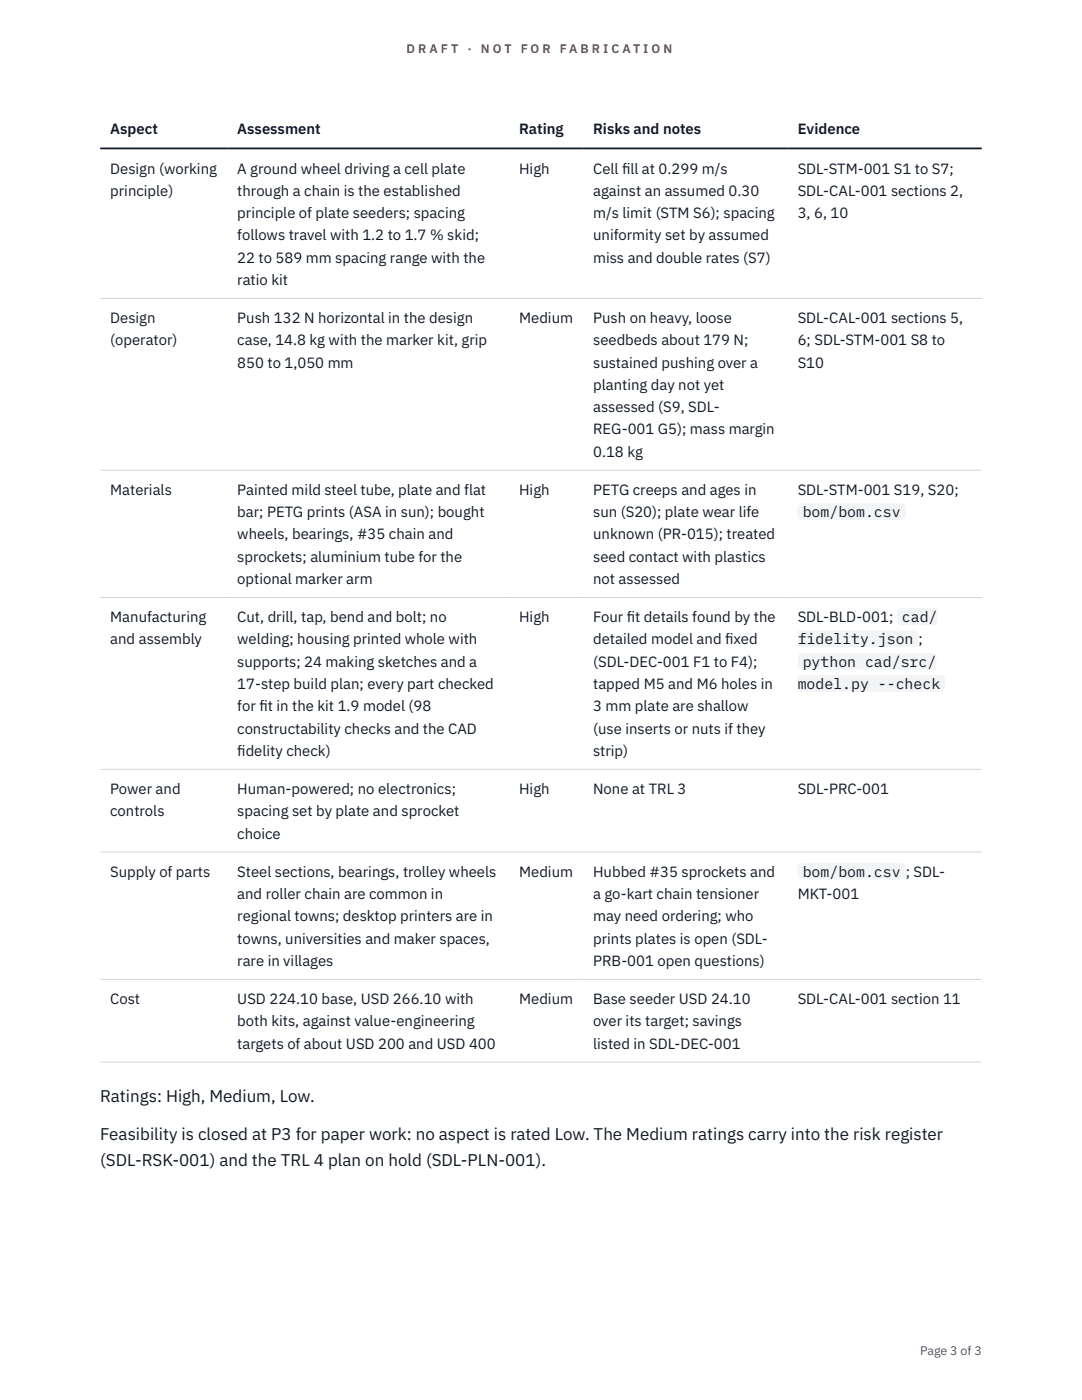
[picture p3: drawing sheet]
<svg xmlns="http://www.w3.org/2000/svg" width="216mm" height="279mm" viewBox="0 0 216 279" stroke-linecap="round" stroke-linejoin="round" font-family="sans-serif">
<defs><g id="words">
<g font-size="3.4" fill="#111827">
<text x="20" y="219.9">Ratings: High, Medium, Low.</text>
<text x="20" y="227.5">Feasibility is closed at P3 for paper work: no aspect is rated Low. The Medium ratings carry into the risk register</text>
<text x="20" y="232.6">(SDL-RSK-001) and the TRL 4 plan on hold (SDL-PLN-001).</text>
</g>
<g font-size="3" fill="#111827">
<text x="22" y="26.8">Aspect</text>
<text x="47.3" y="26.8">Assessment</text>
<text x="103.6" y="26.8">Rating</text>
<text x="118.4" y="26.8">Risks and notes</text>
<text x="159.2" y="26.8">Evidence</text>
<text x="22" y="34.6">Design (working</text>
<text x="47.3" y="34.6">A ground wheel driving a cell plate</text>
<text x="103.6" y="34.6">High</text>
<text x="118.4" y="34.6">Cell f</text>
<text x="124.1" y="34.6">ill at 0.299 m/s</text>
<text x="159.2" y="34.6">SDL-STM-001 S1 to S7;</text>
<text x="22" y="39.1">principle)</text>
<text x="47.3" y="39.1">through a chain is the established</text>
<text x="118.4" y="39.1">against an assumed 0.30</text>
<text x="159.2" y="39.1">SDL-CAL-001 sections 2,</text>
<text x="47.3" y="43.5">principle of plate seeders; spacing</text>
<text x="47.3" y="48">follows travel with 1.2 to 1.7 % skid;</text>
<text x="118.4" y="43.5">m/s limit (STM S6); spacing</text>
<text x="118.4" y="48">uniformity set by assumed</text>
<text x="159.2" y="43.5">3, 6, 10</text>
<text x="47.3" y="52.4">22 to 589 mm spacing range with the</text>
<text x="118.4" y="52.4">miss and double rates (S7)</text>
<text x="47.3" y="56.9">ratio kit</text>
<text x="22" y="64.5">Design</text>
<text x="47.3" y="64.5">Push 132 N horizontal in the design</text>
<text x="103.6" y="64.5">Medium</text>
<text x="118.4" y="64.5">Push on heavy, loose</text>
<text x="159.2" y="64.5">SDL-CAL-001 sections 5,</text>
<text x="22" y="68.9">(operator)</text>
<text x="47.3" y="68.9">case, 14.8 kg with the marker kit, grip</text>
<text x="118.4" y="68.9">seedbeds about 179 N;</text>
<text x="159.2" y="68.9">6; SDL-STM-001 S8 to</text>
<text x="47.3" y="73.4">850 to 1,050 mm</text>
<text x="118.4" y="73.4">sustained pushing over a</text>
<text x="118.4" y="77.8">planting day not yet</text>
<text x="159.2" y="73.4">S10</text>
<text x="118.4" y="82.3">assessed (S9, SDL-</text>
<text x="118.4" y="86.7">REG-001 G5); mass margin</text>
<text x="118.4" y="91.1">0.18 kg</text>
<text x="22" y="98.8">Materials</text>
<text x="47.3" y="98.8">Painted mild steel tube, plate and flat</text>
<text x="103.6" y="98.8">High</text>
<text x="118.4" y="98.8">PETG creeps and ages in</text>
<text x="159.2" y="98.8">SDL-STM-001 S19, S20;</text>
<text x="47.3" y="103.2">bar; PETG prints (ASA in sun); bought</text>
<text x="47.3" y="107.7">wheels, bearings, #35 chain and</text>
<text x="118.4" y="103.2">sun (S20); plate wear life</text>
<text x="118.4" y="107.7">unknown (PR-015); treated</text>
<text x="160.2" y="103.2">bom/bom.csv</text>
<text x="47.3" y="112.1">sprockets; aluminium tube for the</text>
<text x="118.4" y="112.1">seed contact with plastics</text>
<text x="47.3" y="116.5">optional marker arm</text>
<text x="118.4" y="116.5">not assessed</text>
<text x="22" y="124.2">Manufacturing</text>
<text x="47.3" y="124.2">Cut, drill, tap, bend and bolt; no</text>
<text x="103.6" y="124.2">High</text>
<text x="118.4" y="124.2">Four f</text>
<text x="125.1" y="124.2">it details found by the</text>
<text x="159.2" y="124.2">SDL-BLD-001;</text>
<text x="180" y="124.2">cad/</text>
<text x="22" y="128.6">and assembly</text>
<text x="47.3" y="128.6">welding; housing printed whole with</text>
<text x="118.4" y="128.6">detailed model and f</text>
<text x="144.7" y="128.6">ixed</text>
<text x="159.2" y="128.6">fidelity.json ;</text>
<text x="47.3" y="133.1">supports; 24 making sketches and a</text>
<text x="47.3" y="137.5">17-step build plan; every part checked</text>
<text x="118.4" y="133.1">(SDL-DEC-001 F1 to F4);</text>
<text x="118.4" y="137.5">tapped M5 and M6 holes in</text>
<text x="159.2" y="137.5">model.py --check</text>
<text x="160.2" y="133.1">python cad/src/</text>
<text x="47.3" y="142">for f</text>
<text x="51.7" y="142">it in the kit 1.9 model (98</text>
<text x="118.4" y="142">3 mm plate are shallow</text>
<text x="47.3" y="146.4">constructability checks and the CAD</text>
<text x="118.4" y="146.4">(use inserts or nuts if they</text>
<text x="47.3" y="150.8">f</text>
<text x="47.3" y="150.8">idelity check)</text>
<text x="118.4" y="150.8">strip)</text>
<text x="22" y="158.5">Power and</text>
<text x="47.3" y="158.5">Human-powered; no electronics;</text>
<text x="103.6" y="158.5">High</text>
<text x="118.4" y="158.5">None at TRL 3</text>
<text x="159.2" y="158.5">SDL-PRC-001</text>
<text x="22" y="162.9">controls</text>
<text x="47.3" y="162.9">spacing set by plate and sprocket</text>
<text x="47.3" y="167.4">choice</text>
<text x="22" y="175">Supply of parts</text>
<text x="47.3" y="175">Steel sections, bearings, trolley wheels</text>
<text x="47.3" y="179.4">and roller chain are common in</text>
<text x="103.6" y="175">Medium</text>
<text x="118.4" y="175">Hubbed #35 sprockets and</text>
<text x="118.4" y="179.4">a go-kart chain tensioner</text>
<text x="159.2" y="179.4">MKT-001</text>
<text x="160.2" y="175">bom/bom.csv ; SDL-</text>
<text x="47.3" y="183.9">regional towns; desktop printers are in</text>
<text x="118.4" y="183.9">may need ordering; who</text>
<text x="47.3" y="188.3">towns, universities and maker spaces,</text>
<text x="118.4" y="188.3">prints plates is open (SDL-</text>
<text x="47.3" y="192.8">rare in villages</text>
<text x="118.4" y="192.8">PRB-001 open questions)</text>
<text x="22" y="200.4">Cost</text>
<text x="47.3" y="200.4">USD 224.10 base, USD 266.10 with</text>
<text x="103.6" y="200.4">Medium</text>
<text x="118.4" y="200.4">Base seeder USD 24.10</text>
<text x="159.2" y="200.4">SDL-CAL-001 section 11</text>
<text x="47.3" y="204.8">both kits, against value-engineering</text>
<text x="47.3" y="209.3">targets of about USD 200 and USD 400</text>
<text x="118.4" y="204.8">over its target; savings</text>
<text x="118.4" y="209.3">listed in SDL-DEC-001</text>
</g>
<g font-size="2.5" fill="#b45309">
<text x="81.1" y="10.5">D R A F T</text>
<text x="93.3" y="10.5">·</text>
<text x="95.9" y="10.5">N O T</text>
<text x="103.9" y="10.5">F O R</text>
<text x="111.7" y="10.5">F A B R I C A T I O N</text>
</g>
<text font-size="2.5" fill="#4b5563" x="183.6" y="270.3">Page 3 of 3</text>
</g></defs>
<path d="M20 59.6h175.9M20 93.8h175.9M20 119.2h175.9M20 153.5h175.9M20 170.1h175.9M20 195.5h175.9M20 212h175.9" fill="none" stroke="#d1d5db" stroke-width=".2"/>
<path d="M20 29.6h175.9" fill="none" stroke="#111827" stroke-width=".35"/>
<g fill="#f3f4f6">
<path d="M159.2 100.4h21.5v3.4h-21.5z"/>
<path d="M179 121.4h8.1v3.3h-8.1z"/>
<path d="M159.2 125.8h24.1v3.4h-24.1z"/>
<path d="M159.2 130.3h27.6v3.3h-27.6z"/>
<path d="M159.2 134.7h29.4v3.4h-29.4z"/>
<path d="M159.2 172.2h21.5v3.3h-21.5z"/>
</g>
<use href="#words"/>
</svg>
